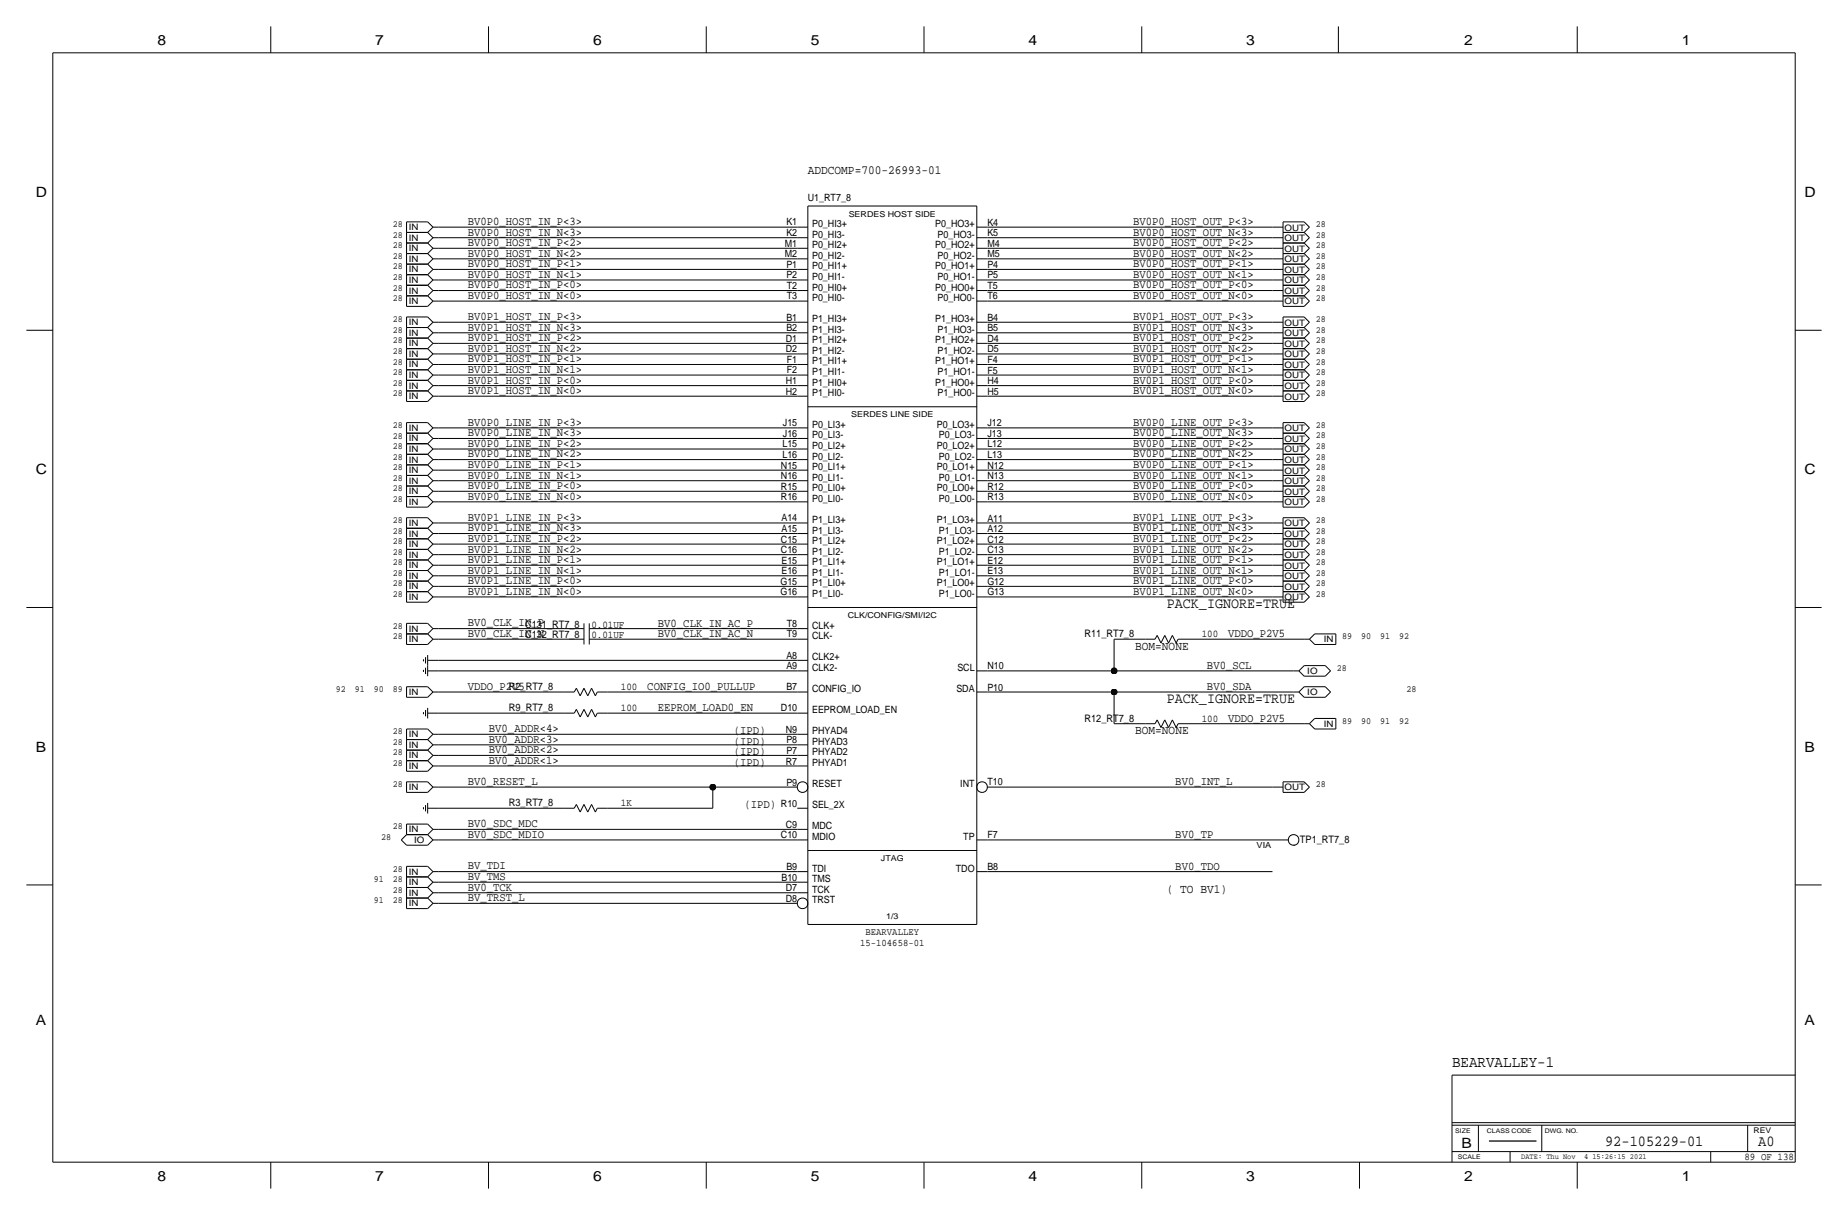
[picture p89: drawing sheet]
<svg xmlns="http://www.w3.org/2000/svg" width="444mm" height="292mm" viewBox="0 0 444 292" stroke-linecap="round" stroke-linejoin="round" font-family="sans-serif">
<defs><g id="words">
<text font-size="3.8" x="349.2" y="256.5">BEARVALLEY-1</text>
<g font-size="3.7">
<text x="386.1" y="275.6">92-105229-01</text>
<text x="422.9" y="275.6">A0</text>
</g>
<g font-size="3.6">
<text x="280.7" y="146">PACK_IGNORE=TRUE</text>
<text x="280.7" y="168.9">PACK_IGNORE=TRUE</text>
</g>
<g font-size="3.4">
<text x="37.9" y="10.8">8</text>
<text x="90.3" y="10.8">7</text>
<text x="142.6" y="10.8">6</text>
<text x="195" y="10.8">5</text>
<text x="247.4" y="10.8">4</text>
<text x="299.8" y="10.8">3</text>
<text x="352.2" y="10.8">2</text>
<text x="404.5" y="10.8">1</text>
<text x="8.6" y="47.3">D</text>
<text x="434" y="47.3">D</text>
<text x="8.6" y="114">C</text>
<text x="434" y="114">C</text>
<text x="8.6" y="180.7">B</text>
<text x="434" y="180.7">B</text>
<text x="8.6" y="246.4">A</text>
<text x="434" y="246.4">A</text>
<text x="351.5" y="275.9">B</text>
<text x="37.9" y="283.8">8</text>
<text x="90.3" y="283.8">7</text>
<text x="142.6" y="283.8">6</text>
<text x="195" y="283.8">5</text>
<text x="247.4" y="283.8">4</text>
<text x="299.8" y="283.8">3</text>
<text x="352.1" y="283.8">2</text>
<text x="404.5" y="283.8">1</text>
</g>
<g font-size="3">
<text x="194.3" y="41.9">ADDCOMP=700-26993-01</text>
<text x="273" y="156.2">BOM=NONE</text>
<text x="273" y="176.5">BOM=NONE</text>
<text x="280.7" y="214.6">( TO BV1)</text>
</g>
<g font-size="2.9">
<text x="112.5" y="54.1">BV0P0_HOST_IN_P&lt;3&gt;</text>
<text x="112.5" y="56.6">BV0P0_HOST_IN_N&lt;3&gt;</text>
<text x="112.5" y="59.2">BV0P0_HOST_IN_P&lt;2&gt;</text>
<text x="272.5" y="54.1">BV0P0_HOST_OUT_P&lt;3&gt;</text>
<text x="272.5" y="56.6">BV0P0_HOST_OUT_N&lt;3&gt;</text>
<text x="272.5" y="59.2">BV0P0_HOST_OUT_P&lt;2&gt;</text>
<text x="112.5" y="61.7">BV0P0_HOST_IN_N&lt;2&gt;</text>
<text x="112.5" y="64.3">BV0P0_HOST_IN_P&lt;1&gt;</text>
<text x="272.5" y="61.7">BV0P0_HOST_OUT_N&lt;2&gt;</text>
<text x="272.5" y="64.3">BV0P0_HOST_OUT_P&lt;1&gt;</text>
<text x="112.5" y="66.8">BV0P0_HOST_IN_N&lt;1&gt;</text>
<text x="112.5" y="69.3">BV0P0_HOST_IN_P&lt;0&gt;</text>
<text x="112.5" y="71.9">BV0P0_HOST_IN_N&lt;0&gt;</text>
<text x="272.5" y="66.8">BV0P0_HOST_OUT_N&lt;1&gt;</text>
<text x="272.5" y="69.3">BV0P0_HOST_OUT_P&lt;0&gt;</text>
<text x="272.5" y="71.9">BV0P0_HOST_OUT_N&lt;0&gt;</text>
<text x="112.5" y="77">BV0P1_HOST_IN_P&lt;3&gt;</text>
<text x="272.5" y="77">BV0P1_HOST_OUT_P&lt;3&gt;</text>
<text x="112.5" y="79.5">BV0P1_HOST_IN_N&lt;3&gt;</text>
<text x="112.5" y="82">BV0P1_HOST_IN_P&lt;2&gt;</text>
<text x="272.5" y="79.5">BV0P1_HOST_OUT_N&lt;3&gt;</text>
<text x="272.5" y="82">BV0P1_HOST_OUT_P&lt;2&gt;</text>
<text x="112.5" y="84.6">BV0P1_HOST_IN_N&lt;2&gt;</text>
<text x="112.5" y="87.1">BV0P1_HOST_IN_P&lt;1&gt;</text>
<text x="112.5" y="89.7">BV0P1_HOST_IN_N&lt;1&gt;</text>
<text x="272.5" y="84.6">BV0P1_HOST_OUT_N&lt;2&gt;</text>
<text x="272.5" y="87.1">BV0P1_HOST_OUT_P&lt;1&gt;</text>
<text x="272.5" y="89.7">BV0P1_HOST_OUT_N&lt;1&gt;</text>
<text x="112.5" y="92.2">BV0P1_HOST_IN_P&lt;0&gt;</text>
<text x="112.5" y="94.7">BV0P1_HOST_IN_N&lt;0&gt;</text>
<text x="272.5" y="92.2">BV0P1_HOST_OUT_P&lt;0&gt;</text>
<text x="272.5" y="94.7">BV0P1_HOST_OUT_N&lt;0&gt;</text>
<text x="112.5" y="102.4">BV0P0_LINE_IN_P&lt;3&gt;</text>
<text x="112.5" y="104.9">BV0P0_LINE_IN_N&lt;3&gt;</text>
<text x="112.5" y="107.4">BV0P0_LINE_IN_P&lt;2&gt;</text>
<text x="272.5" y="102.4">BV0P0_LINE_OUT_P&lt;3&gt;</text>
<text x="272.5" y="104.9">BV0P0_LINE_OUT_N&lt;3&gt;</text>
<text x="272.5" y="107.4">BV0P0_LINE_OUT_P&lt;2&gt;</text>
<text x="112.5" y="110">BV0P0_LINE_IN_N&lt;2&gt;</text>
<text x="112.5" y="112.5">BV0P0_LINE_IN_P&lt;1&gt;</text>
<text x="272.5" y="110">BV0P0_LINE_OUT_N&lt;2&gt;</text>
<text x="272.5" y="112.5">BV0P0_LINE_OUT_P&lt;1&gt;</text>
<text x="112.5" y="117.6">BV0P0_LINE_IN_P&lt;0&gt;</text>
<text x="112.5" y="115.1">BV0P0_LINE_IN_N&lt;1&gt;</text>
<text x="272.5" y="115.1">BV0P0_LINE_OUT_N&lt;1&gt;</text>
<text x="272.5" y="117.6">BV0P0_LINE_OUT_P&lt;0&gt;</text>
<text x="112.5" y="120.1">BV0P0_LINE_IN_N&lt;0&gt;</text>
<text x="112.5" y="125.2">BV0P1_LINE_IN_P&lt;3&gt;</text>
<text x="272.5" y="120.1">BV0P0_LINE_OUT_N&lt;0&gt;</text>
<text x="272.5" y="125.2">BV0P1_LINE_OUT_P&lt;3&gt;</text>
<text x="112.5" y="127.8">BV0P1_LINE_IN_N&lt;3&gt;</text>
<text x="112.5" y="130.3">BV0P1_LINE_IN_P&lt;2&gt;</text>
<text x="272.5" y="127.8">BV0P1_LINE_OUT_N&lt;3&gt;</text>
<text x="272.5" y="130.3">BV0P1_LINE_OUT_P&lt;2&gt;</text>
<text x="112.5" y="132.8">BV0P1_LINE_IN_N&lt;2&gt;</text>
<text x="112.5" y="135.4">BV0P1_LINE_IN_P&lt;1&gt;</text>
<text x="112.5" y="137.9">BV0P1_LINE_IN_N&lt;1&gt;</text>
<text x="272.5" y="132.8">BV0P1_LINE_OUT_N&lt;2&gt;</text>
<text x="272.5" y="137.9">BV0P1_LINE_OUT_N&lt;1&gt;</text>
<text x="272.5" y="135.4">BV0P1_LINE_OUT_P&lt;1&gt;</text>
<text x="112.5" y="140.5">BV0P1_LINE_IN_P&lt;0&gt;</text>
<text x="112.5" y="143">BV0P1_LINE_IN_N&lt;0&gt;</text>
<text x="272.5" y="143">BV0P1_LINE_OUT_N&lt;0&gt;</text>
<text x="272.5" y="140.5">BV0P1_LINE_OUT_P&lt;0&gt;</text>
<text x="112.5" y="150.6">BV0_CLK_IN_P</text>
<text x="112.5" y="153.2">BV0_CLK_IN_N</text>
<text x="158.2" y="153.2">BV0_CLK_IN_AC_N</text>
<text x="158.2" y="150.6">BV0_CLK_IN_AC_P</text>
<text x="295.4" y="153.2">VDDO_P2V5</text>
<text x="290.3" y="160.8">BV0_SCL</text>
<text x="112.5" y="165.9">VDDO_P2V5</text>
<text x="155.7" y="165.9">CONFIG_IO0_PULLUP</text>
<text x="290.3" y="165.9">BV0_SDA</text>
<text x="158.2" y="170.9">EEPROM_LOAD0_EN</text>
<text x="295.4" y="173.5">VDDO_P2V5</text>
<text x="117.6" y="178.6">BV0_ADDR&lt;3&gt;</text>
<text x="117.6" y="176">BV0_ADDR&lt;4&gt;</text>
<text x="176.5" y="176.5">(IPD)</text>
<text x="176.5" y="179.1">(IPD)</text>
<text x="117.6" y="183.6">BV0_ADDR&lt;1&gt;</text>
<text x="117.6" y="181.1">BV0_ADDR&lt;2&gt;</text>
<text x="176.5" y="181.6">(IPD)</text>
<text x="176.5" y="184.1">(IPD)</text>
<text x="112.5" y="188.7">BV0_RESET_L</text>
<text x="282.7" y="188.7">BV0_INT_L</text>
<text x="179.1" y="194.3">(IPD)</text>
<text x="112.5" y="201.4">BV0_SDC_MDIO</text>
<text x="112.5" y="198.9">BV0_SDC_MDC</text>
<text x="282.7" y="201.4">BV0_TP</text>
<text x="112.5" y="209">BV_TDI</text>
<text x="282.7" y="209">BV0_TDO</text>
<text x="112.5" y="211.6">BV_TMS</text>
<text x="112.5" y="214.1">BV0_TCK</text>
<text x="112.5" y="216.7">BV_TRST_L</text>
</g>
<g font-size="2.5">
<text x="126.3" y="153.4">C132_RT7_8</text>
<text x="126.3" y="150.9">C131_RT7_8</text>
<text x="142.2" y="153.4">0.01UF</text>
<text x="142.2" y="150.9">0.01UF</text>
<text x="260.9" y="153.2">R11_RT7_8</text>
<text x="289.1" y="153.2">100</text>
<text x="122.4" y="165.9">R2_RT7_8</text>
<text x="149.4" y="165.9">100</text>
<text x="122.4" y="170.9">R9_RT7_8</text>
<text x="149.4" y="170.9">100</text>
<text x="260.9" y="173.5">R12_RT7_8</text>
<text x="289.1" y="173.5">100</text>
<text x="122.4" y="193.8">R3_RT7_8</text>
<text x="149.4" y="193.8">1K</text>
<text x="312.7" y="202.7">TP1_RT7_8</text>
<text x="419.6" y="278.9">89 OF 138</text>
</g>
<g font-size="2.4">
<text x="194.3" y="48.3">U1_RT7_8</text>
<text x="188.8" y="59.3">M1</text>
<text x="189.1" y="54.2">K1</text>
<text x="189.1" y="56.7">K2</text>
<text x="195.3" y="54.6">P0_HI3+</text>
<text x="195.3" y="57.1">P0_HI3-</text>
<text x="195.3" y="59.7">P0_HI2+</text>
<text x="225" y="59.7">P0_HO2+</text>
<text x="225" y="54.6">P0_HO3+</text>
<text x="225.5" y="57.2">P0_HO3-</text>
<text x="237.5" y="54.2">K4</text>
<text x="237.5" y="59.3">M4</text>
<text x="237.5" y="56.7">K5</text>
<text x="188.8" y="61.8">M2</text>
<text x="189.1" y="64.4">P1</text>
<text x="195.3" y="62.2">P0_HI2-</text>
<text x="195.3" y="64.8">P0_HI1+</text>
<text x="225" y="64.8">P0_HO1+</text>
<text x="225.5" y="62.2">P0_HO2-</text>
<text x="237.5" y="64.4">P4</text>
<text x="237.5" y="61.8">M5</text>
<text x="189.1" y="66.9">P2</text>
<text x="189.3" y="69.4">T2</text>
<text x="189.3" y="72">T3</text>
<text x="195.3" y="67.3">P0_HI1-</text>
<text x="195.3" y="69.8">P0_HI0+</text>
<text x="225" y="69.8">P0_HO0+</text>
<text x="225.5" y="67.3">P0_HO1-</text>
<text x="237.5" y="69.4">T5</text>
<text x="237.5" y="66.9">P5</text>
<text x="237.5" y="72">T6</text>
<text x="189.1" y="77.1">B1</text>
<text x="195.3" y="72.4">P0_HI0-</text>
<text x="195.3" y="77.5">P1_HI3+</text>
<text x="225" y="77.5">P1_HO3+</text>
<text x="225.5" y="72.4">P0_HO0-</text>
<text x="237.5" y="77.1">B4</text>
<text x="189" y="82.2">D1</text>
<text x="189.1" y="79.6">B2</text>
<text x="195.3" y="80">P1_HI3-</text>
<text x="195.3" y="82.5">P1_HI2+</text>
<text x="225" y="82.5">P1_HO2+</text>
<text x="225.5" y="80">P1_HO3-</text>
<text x="237.5" y="82.2">D4</text>
<text x="237.5" y="79.6">B5</text>
<text x="189" y="84.7">D2</text>
<text x="189.3" y="87.3">F1</text>
<text x="189.3" y="89.8">F2</text>
<text x="195.3" y="85.1">P1_HI2-</text>
<text x="195.3" y="87.6">P1_HI1+</text>
<text x="225" y="87.6">P1_HO1+</text>
<text x="225.5" y="85.1">P1_HO2-</text>
<text x="237.5" y="87.3">F4</text>
<text x="237.5" y="84.7">D5</text>
<text x="237.5" y="89.8">F5</text>
<text x="189" y="92.3">H1</text>
<text x="189" y="94.9">H2</text>
<text x="195.3" y="90.2">P1_HI1-</text>
<text x="195.3" y="92.7">P1_HI0+</text>
<text x="195.3" y="95.3">P1_HI0-</text>
<text x="225" y="92.7">P1_HO0+</text>
<text x="225.5" y="90.2">P1_HO1-</text>
<text x="225.5" y="95.3">P1_HO0-</text>
<text x="237.5" y="92.3">H4</text>
<text x="237.5" y="94.9">H5</text>
<text x="188.2" y="107.6">L15</text>
<text x="188.3" y="102.5">J15</text>
<text x="188.3" y="105">J16</text>
<text x="195.3" y="102.9">P0_LI3+</text>
<text x="195.3" y="105.4">P0_LI3-</text>
<text x="195.3" y="108">P0_LI2+</text>
<text x="225.3" y="102.9">P0_LO3+</text>
<text x="225.3" y="108">P0_LO2+</text>
<text x="225.9" y="105.4">P0_LO3-</text>
<text x="237.5" y="102.5">J12</text>
<text x="237.5" y="107.6">L12</text>
<text x="237.5" y="105">J13</text>
<text x="187.8" y="112.6">N15</text>
<text x="188.2" y="110.1">L16</text>
<text x="195.3" y="110.5">P0_LI2-</text>
<text x="195.3" y="113">P0_LI1+</text>
<text x="225.3" y="113">P0_LO1+</text>
<text x="225.9" y="110.5">P0_LO2-</text>
<text x="237.5" y="112.6">N12</text>
<text x="237.5" y="110.1">L13</text>
<text x="187.8" y="117.7">R15</text>
<text x="187.8" y="115.2">N16</text>
<text x="195.3" y="115.6">P0_LI1-</text>
<text x="195.3" y="118.1">P0_LI0+</text>
<text x="225.3" y="118.1">P0_LO0+</text>
<text x="225.9" y="115.6">P0_LO1-</text>
<text x="237.5" y="117.7">R12</text>
<text x="237.5" y="115.2">N13</text>
<text x="187.8" y="120.3">R16</text>
<text x="188" y="125.4">A14</text>
<text x="195.3" y="120.7">P0_LI0-</text>
<text x="195.3" y="125.7">P1_LI3+</text>
<text x="225.3" y="125.7">P1_LO3+</text>
<text x="225.9" y="120.7">P0_LO0-</text>
<text x="237.5" y="125.4">A11</text>
<text x="237.5" y="120.3">R13</text>
<text x="187.8" y="130.4">C15</text>
<text x="188" y="127.9">A15</text>
<text x="195.3" y="128.3">P1_LI3-</text>
<text x="195.3" y="130.8">P1_LI2+</text>
<text x="225.3" y="130.8">P1_LO2+</text>
<text x="225.9" y="128.3">P1_LO3-</text>
<text x="237.5" y="130.5">C12</text>
<text x="237.5" y="127.9">A12</text>
<text x="187.8" y="133">C16</text>
<text x="188" y="135.5">E15</text>
<text x="195.3" y="133.4">P1_LI2-</text>
<text x="195.3" y="135.9">P1_LI1+</text>
<text x="225.3" y="135.9">P1_LO1+</text>
<text x="225.9" y="133.3">P1_LO2-</text>
<text x="237.5" y="135.5">E12</text>
<text x="237.5" y="133">C13</text>
<text x="187.7" y="140.6">G15</text>
<text x="187.7" y="143.1">G16</text>
<text x="188" y="138.1">E16</text>
<text x="195.3" y="138.4">P1_LI1-</text>
<text x="195.3" y="141">P1_LI0+</text>
<text x="195.3" y="143.5">P1_LI0-</text>
<text x="225.3" y="141">P1_LO0+</text>
<text x="225.9" y="138.4">P1_LO1-</text>
<text x="225.9" y="143.5">P1_LO0-</text>
<text x="237.5" y="140.6">G12</text>
<text x="237.5" y="138.1">E13</text>
<text x="237.5" y="143.1">G13</text>
<text x="189.3" y="150.7">T8</text>
<text x="189.3" y="153.3">T9</text>
<text x="195.3" y="151.1">CLK+</text>
<text x="195.3" y="153.7">CLK-</text>
<text x="189.1" y="158.3">A8</text>
<text x="189.1" y="160.9">A9</text>
<text x="195.3" y="158.8">CLK2+</text>
<text x="195.3" y="161.3">CLK2-</text>
<text x="230.3" y="161.3">SCL</text>
<text x="237.5" y="160.9">N10</text>
<text x="189.1" y="166">B7</text>
<text x="195.3" y="166.4">CONFIG_IO</text>
<text x="230" y="166.4">SDA</text>
<text x="237.5" y="166">P10</text>
<text x="187.8" y="171">D10</text>
<text x="195.3" y="171.5">EEPROM_LOAD_EN</text>
<text x="189" y="176.2">N9</text>
<text x="189.1" y="178.7">P8</text>
<text x="195.3" y="176.5">PHYAD4</text>
<text x="195.3" y="179.1">PHYAD3</text>
<text x="189" y="183.8">R7</text>
<text x="189.1" y="181.3">P7</text>
<text x="195.3" y="181.6">PHYAD2</text>
<text x="195.3" y="184.2">PHYAD1</text>
<text x="189.1" y="188.9">P9</text>
<text x="195.3" y="189.2">RESET</text>
<text x="231" y="189.2">INT</text>
<text x="237.5" y="188.8">T10</text>
<text x="187.8" y="194">R10</text>
<text x="195.3" y="194.3">SEL_2X</text>
<text x="187.8" y="201.5">C10</text>
<text x="189" y="199">C9</text>
<text x="195.3" y="199.4">MDC</text>
<text x="195.3" y="201.9">MDIO</text>
<text x="231.7" y="201.9">TP</text>
<text x="237.5" y="201.6">F7</text>
<text x="189.1" y="209.2">B9</text>
<text x="195.3" y="209.6">TDI</text>
<text x="229.9" y="209.6">TDO</text>
<text x="237.5" y="209.2">B8</text>
<text x="188" y="211.7">B10</text>
<text x="189" y="214.3">D7</text>
<text x="195.3" y="212.1">TMS</text>
<text x="195.3" y="214.6">TCK</text>
<text x="189" y="216.8">D8</text>
<text x="195.3" y="217.2">TRST</text>
<text x="206.9" y="227.3">15-104658-01</text>
<text x="208.2" y="224.8">BEARVALLEY</text>
</g>
<g font-size="2.3">
<text x="94.5" y="59.7">28</text>
<text x="94.5" y="57.2">28</text>
<text x="94.5" y="54.6">28</text>
<text x="316.5" y="59.7">28</text>
<text x="316.5" y="57.2">28</text>
<text x="316.5" y="54.6">28</text>
<text x="94.5" y="64.8">28</text>
<text x="94.5" y="62.2">28</text>
<text x="316.5" y="64.8">28</text>
<text x="316.5" y="62.2">28</text>
<text x="94.5" y="69.9">28</text>
<text x="94.5" y="67.3">28</text>
<text x="316.5" y="69.9">28</text>
<text x="316.5" y="67.3">28</text>
<text x="94.5" y="72.4">28</text>
<text x="94.5" y="77.5">28</text>
<text x="316.5" y="77.5">28</text>
<text x="316.5" y="72.4">28</text>
<text x="94.5" y="82.6">28</text>
<text x="94.5" y="80">28</text>
<text x="316.5" y="82.6">28</text>
<text x="316.5" y="80">28</text>
<text x="94.5" y="87.6">28</text>
<text x="94.5" y="85.1">28</text>
<text x="316.5" y="87.6">28</text>
<text x="316.5" y="85.1">28</text>
<text x="94.5" y="95.3">28</text>
<text x="94.5" y="90.2">28</text>
<text x="94.5" y="92.7">28</text>
<text x="316.5" y="95.3">28</text>
<text x="316.5" y="92.7">28</text>
<text x="316.5" y="90.2">28</text>
<text x="94.5" y="108">28</text>
<text x="94.5" y="105.4">28</text>
<text x="94.5" y="102.9">28</text>
<text x="316.5" y="108">28</text>
<text x="316.5" y="105.4">28</text>
<text x="316.5" y="102.9">28</text>
<text x="94.5" y="113">28</text>
<text x="94.5" y="110.5">28</text>
<text x="316.5" y="113">28</text>
<text x="316.5" y="110.5">28</text>
<text x="94.5" y="115.6">28</text>
<text x="94.5" y="118.1">28</text>
<text x="316.5" y="118.1">28</text>
<text x="316.5" y="115.6">28</text>
<text x="94.5" y="125.7">28</text>
<text x="94.5" y="120.7">28</text>
<text x="316.5" y="125.7">28</text>
<text x="316.5" y="120.7">28</text>
<text x="94.5" y="130.8">28</text>
<text x="94.5" y="128.3">28</text>
<text x="316.5" y="130.8">28</text>
<text x="316.5" y="128.3">28</text>
<text x="94.5" y="135.9">28</text>
<text x="94.5" y="133.4">28</text>
<text x="316.5" y="135.9">28</text>
<text x="316.5" y="133.4">28</text>
<text x="94.5" y="143.5">28</text>
<text x="94.5" y="138.4">28</text>
<text x="94.5" y="141">28</text>
<text x="316.5" y="143.5">28</text>
<text x="316.5" y="141">28</text>
<text x="316.5" y="138.4">28</text>
<text x="94.5" y="153.7">28</text>
<text x="94.5" y="151.1">28</text>
<text x="322.8" y="153.7">89</text>
<text x="327.4" y="153.7">90</text>
<text x="332" y="153.7">91</text>
<text x="336.5" y="153.7">92</text>
<text x="321.6" y="161.3">28</text>
<text x="80.8" y="166.4">92</text>
<text x="85.3" y="166.4">91</text>
<text x="89.9" y="166.4">90</text>
<text x="94.5" y="166.4">89</text>
<text x="338.3" y="166.4">28</text>
<text x="322.8" y="174">89</text>
<text x="327.4" y="174">90</text>
<text x="332" y="174">91</text>
<text x="336.5" y="174">92</text>
<text x="94.5" y="176.5">28</text>
<text x="94.5" y="179.1">28</text>
<text x="94.5" y="181.6">28</text>
<text x="94.5" y="184.1">28</text>
<text x="94.5" y="189.2">28</text>
<text x="316.5" y="189.2">28</text>
<text x="91.7" y="201.9">28</text>
<text x="94.5" y="199.4">28</text>
<text x="94.5" y="209.6">28</text>
<text x="89.9" y="212.1">91</text>
<text x="94.5" y="214.6">28</text>
<text x="94.5" y="212.1">28</text>
<text x="89.9" y="217.2">91</text>
<text x="94.5" y="217.2">28</text>
</g>
<g font-size="2.1">
<text x="98.3" y="57.9">IN</text>
<text x="98.3" y="55.3">IN</text>
<text x="309" y="58">OUT</text>
<text x="309" y="55.4">OUT</text>
<text x="98.3" y="65.5">IN</text>
<text x="98.3" y="60.4">IN</text>
<text x="98.3" y="62.9">IN</text>
<text x="309" y="65.6">OUT</text>
<text x="309" y="63">OUT</text>
<text x="309" y="60.5">OUT</text>
<text x="98.3" y="70.6">IN</text>
<text x="98.3" y="68">IN</text>
<text x="309" y="70.7">OUT</text>
<text x="309" y="68.1">OUT</text>
<text x="98.3" y="73.1">IN</text>
<text x="309" y="73.2">OUT</text>
<text x="98.3" y="83.3">IN</text>
<text x="98.3" y="80.7">IN</text>
<text x="98.3" y="78.2">IN</text>
<text x="309" y="83.4">OUT</text>
<text x="309" y="80.8">OUT</text>
<text x="309" y="78.3">OUT</text>
<text x="98.3" y="88.3">IN</text>
<text x="98.3" y="85.8">IN</text>
<text x="309" y="88.4">OUT</text>
<text x="309" y="85.9">OUT</text>
<text x="98.3" y="96">IN</text>
<text x="98.3" y="90.9">IN</text>
<text x="98.3" y="93.4">IN</text>
<text x="309" y="93.5">OUT</text>
<text x="309" y="91">OUT</text>
<text x="309" y="96.1">OUT</text>
<text x="98.3" y="106.1">IN</text>
<text x="98.3" y="103.6">IN</text>
<text x="309" y="106.2">OUT</text>
<text x="309" y="103.7">OUT</text>
<text x="98.3" y="113.7">IN</text>
<text x="98.3" y="108.7">IN</text>
<text x="98.3" y="111.2">IN</text>
<text x="309" y="113.8">OUT</text>
<text x="309" y="111.3">OUT</text>
<text x="309" y="108.8">OUT</text>
<text x="98.3" y="116.3">IN</text>
<text x="98.3" y="118.8">IN</text>
<text x="309" y="118.9">OUT</text>
<text x="309" y="116.4">OUT</text>
<text x="98.3" y="121.4">IN</text>
<text x="309" y="121.5">OUT</text>
<text x="98.3" y="131.5">IN</text>
<text x="98.3" y="129">IN</text>
<text x="98.3" y="126.4">IN</text>
<text x="309" y="131.6">OUT</text>
<text x="309" y="129.1">OUT</text>
<text x="309" y="126.5">OUT</text>
<text x="98.3" y="136.6">IN</text>
<text x="98.3" y="134.1">IN</text>
<text x="309" y="136.7">OUT</text>
<text x="309" y="134.2">OUT</text>
<text x="98.3" y="139.1">IN</text>
<text x="98.3" y="141.7">IN</text>
<text x="309" y="141.8">OUT</text>
<text x="309" y="139.2">OUT</text>
<text x="98.3" y="144.2">IN</text>
<text x="309" y="144.3">OUT</text>
<text x="98.3" y="154.4">IN</text>
<text x="98.3" y="151.8">IN</text>
<text x="318.4" y="154.4">IN</text>
<text x="98.3" y="167.1">IN</text>
<text x="314.5" y="162">IO</text>
<text x="314.5" y="167.1">IO</text>
<text x="98.3" y="177.2">IN</text>
<text x="98.3" y="179.8">IN</text>
<text x="318.4" y="174.7">IN</text>
<text x="98.3" y="182.3">IN</text>
<text x="98.3" y="184.9">IN</text>
<text x="98.3" y="189.9">IN</text>
<text x="309" y="190">OUT</text>
<text x="98.3" y="200.1">IN</text>
<text x="99.6" y="202.6">IO</text>
<text x="98.3" y="215.3">IN</text>
<text x="98.3" y="212.8">IN</text>
<text x="98.3" y="210.3">IN</text>
<text x="98.3" y="217.9">IN</text>
</g>
<g font-size="2">
<text x="204.1" y="52.1">SERDES HOST SIDE</text>
<text x="204.7" y="100.3">SERDES LINE SIDE</text>
<text x="203.9" y="148.6">CLK/CONFIG/SMI/I2C</text>
<text x="302.3" y="204">VIA</text>
<text x="211.9" y="207">JTAG</text>
<text x="213.1" y="221">1/3</text>
</g>
<g font-size="1.9">
<text x="421.8" y="272.3">REV</text>
<text x="365.9" y="278.7">DATE: Thu Nov</text>
<text x="381" y="278.7">4 15:26:15 2021</text>
</g>
<g font-size="1.5">
<text x="350" y="272.3">SIZE</text>
<text x="357.6" y="272.3">CLASS CODE</text>
<text x="371.6" y="272.3">DWG. NO.</text>
<text x="350.7" y="278.7">SCALE</text>
</g>
</g></defs>
<g fill="none" stroke="#000" stroke-width=".24">
<path d="M12.7 12.7h419.1zM12.7 12.7v266.7zM65.1 6.3v6.4zM117.5 6.3v6.4zM169.9 6.3v6.4zM222.2 6.3v6.4zM274.6 6.3v6.4zM321.9 6.3v6.4zM379.4 6.3v6.4zM431.8 12.7v266.7zM97.8 58.4h5.1zM97.8 58.4v2.6z"/>
<path d="M97.8 55.9h5.1zM97.8 55.9v2.5zM97.8 53.3h5.1zM97.8 53.3v2.6zM102.9 58.4l1.2 1.3zM102.9 55.9l1.2 1.3zM102.9 53.3l1.2 1.3zM104.1 59.7h1.3zM104.1 57.1h1.3zM104.1 54.6h1.3zM104.1 59.7l-1.2 1.3zM104.1 57.1l-1.2 1.3z"/>
<path d="M104.1 54.6l-1.2 1.3zM105.4 59.7h86.4zM105.4 54.6h86.4zM105.4 57.1h86.4zM191.8 54.6h2.5zM191.8 57.1h2.5zM191.8 59.7h2.5zM194.3 49.5v172.7zM194.3 49.5h40.6zM234.9 49.5v172.7zM235 59.7h2.5zM235 54.6h2.5z"/>
<path d="M235 57.1h2.5zM237.5 59.7h68.6zM237.5 54.6h68.6zM237.5 57.1h68.6zM306.1 59.7h2.5zM306.1 57.1h2.5zM306.1 54.6h2.5zM308.6 58.4h5.1zM308.6 58.4v2.6zM308.6 55.9h5.1zM308.6 55.9v2.5zM308.6 53.3h5.1z"/>
<path d="M308.6 53.3v2.6zM313.7 58.4l1.3 1.3zM313.7 55.9l1.3 1.3zM313.7 53.3l1.3 1.3zM315 59.7l-1.3 1.3zM315 57.1l-1.3 1.3zM315 54.6l-1.3 1.3zM6.3 79.4h6.4zM97.8 71.1h5.1zM97.8 71.1v2.6zM97.8 73.7h5.1zM97.8 68.6h5.1z"/>
<path d="M97.8 68.6v2.5zM97.8 66h5.1zM97.8 66v2.6zM97.8 63.5h5.1zM97.8 63.5v2.5zM97.8 61h5.1zM97.8 61v2.5zM97.8 78.7h5.1zM97.8 78.7v2.6zM97.8 76.2h5.1zM97.8 76.2v2.5zM102.9 71.1l1.2 1.3z"/>
<path d="M102.9 68.6l1.2 1.3zM102.9 66l1.2 1.3zM102.9 63.5l1.2 1.3zM102.9 61l1.2 1.2zM102.9 78.7l1.2 1.3zM102.9 76.2l1.2 1.3zM104.1 72.4h1.3zM104.1 69.8h1.3zM104.1 67.3h1.3zM104.1 64.8h1.3zM104.1 62.2h1.3zM104.1 77.5h1.3z"/>
<path d="M104.1 72.4l-1.2 1.3zM104.1 69.8l-1.2 1.3zM104.1 67.3l-1.2 1.3zM104.1 64.8l-1.2 1.2zM104.1 62.2l-1.2 1.3zM104.1 77.5l-1.2 1.2zM105.4 69.8h86.4zM105.4 64.8h86.4zM105.4 77.5h86.4zM105.4 72.4h86.4zM105.4 67.3h86.4zM105.4 62.2h86.4z"/>
<path d="M191.8 62.2h2.5zM191.8 64.8h2.5zM191.8 67.3h2.5zM191.8 69.8h2.5zM191.8 72.4h2.5zM191.8 77.5h2.5zM235 72.4h2.5zM235 69.8h2.5zM235 67.3h2.5zM235 64.8h2.5zM235 62.2h2.5zM235 77.5h2.5z"/>
<path d="M237.5 77.5h68.6zM237.5 69.8h68.6zM237.5 64.8h68.6zM237.5 72.4h68.6zM237.5 67.3h68.6zM237.5 62.2h68.6zM306.1 77.5h2.5zM306.1 72.4h2.5zM306.1 69.8h2.5zM306.1 67.3h2.5zM306.1 64.8h2.5zM306.1 62.2h2.5z"/>
<path d="M308.6 78.7h5.1zM308.6 78.7v2.6zM308.6 76.2h5.1zM308.6 76.2v2.5zM308.6 71.1h5.1zM308.6 73.7h5.1zM308.6 71.1v2.6zM308.6 68.6h5.1zM308.6 68.6v2.5zM308.6 66h5.1zM308.6 66v2.6zM308.6 63.5h5.1z"/>
<path d="M308.6 63.5v2.5zM308.6 61h5.1zM308.6 61v2.5zM313.7 78.7l1.3 1.3zM313.7 76.2l1.3 1.3zM313.7 71.1l1.3 1.3zM313.7 68.6l1.3 1.3zM313.7 66l1.3 1.3zM313.7 63.5l1.3 1.3zM313.7 61l1.3 1.2zM315 77.5l-1.3 1.2zM315 72.4l-1.3 1.3z"/>
<path d="M315 69.8l-1.3 1.3zM315 67.3l-1.3 1.3zM315 64.8l-1.3 1.2zM315 62.2l-1.3 1.3zM431.8 79.4h6.3zM97.8 94h5.1zM97.8 94v2.5zM97.8 96.5h5.1zM97.8 88.9h5.1zM97.8 88.9v2.5zM97.8 91.4h5.1zM97.8 91.4v2.6z"/>
<path d="M97.8 86.4h5.1zM97.8 86.4v2.5zM97.8 81.3h5.1zM97.8 81.3v2.5zM97.8 83.8h5.1zM97.8 83.8v2.6zM102.9 94l1.2 1.3zM102.9 88.9l1.2 1.3zM102.9 91.4l1.2 1.3zM102.9 86.4l1.2 1.2zM102.9 81.3l1.2 1.3zM102.9 83.8l1.2 1.3z"/>
<path d="M104.1 95.2h1.3zM104.1 90.2h1.3zM104.1 92.7h1.3zM104.1 87.6h1.3zM104.1 82.5h1.3zM104.1 85.1h1.3zM104.1 80h1.3zM104.1 95.2l-1.2 1.3zM104.1 90.2l-1.2 1.2zM104.1 92.7l-1.2 1.3zM104.1 87.6l-1.2 1.3zM104.1 82.5l-1.2 1.3z"/>
<path d="M104.1 85.1l-1.2 1.3zM104.1 80l-1.2 1.3zM105.4 92.7h86.4zM105.4 87.6h86.4zM105.4 82.5h86.4zM105.4 95.2h86.4zM105.4 90.2h86.4zM105.4 85.1h86.4zM105.4 80h86.4zM191.8 80h2.5zM191.8 82.5h2.5zM191.8 85.1h2.5z"/>
<path d="M191.8 87.6h2.5zM191.8 90.2h2.5zM191.8 92.7h2.5zM191.8 95.2h2.5zM194.3 97.8h40.6zM235 87.6h2.5zM235 90.2h2.5zM235 85.1h2.5zM235 80h2.5zM235 82.5h2.5zM235 92.7h2.5zM235 95.2h2.5z"/>
<path d="M237.5 92.7h68.6zM237.5 87.6h68.6zM237.5 82.5h68.6zM237.5 95.2h68.6zM237.5 90.2h68.6zM237.5 85.1h68.6zM237.5 80h68.6zM306.1 95.2h2.5zM306.1 92.7h2.5zM306.1 90.2h2.5zM306.1 87.6h2.5zM306.1 85.1h2.5z"/>
<path d="M306.1 82.5h2.5zM306.1 80h2.5zM308.6 94h5.1zM308.6 96.5h5.1zM308.6 94v2.5zM308.6 91.4h5.1zM308.6 91.4v2.6zM308.6 88.9h5.1zM308.6 88.9v2.5zM308.6 86.4h5.1zM308.6 86.4v2.5zM308.6 83.8h5.1z"/>
<path d="M308.6 83.8v2.6zM308.6 81.3h5.1zM308.6 81.3v2.5zM313.7 94l1.3 1.3zM313.7 91.4l1.3 1.3zM313.7 88.9l1.3 1.3zM313.7 86.4l1.3 1.2zM313.7 83.8l1.3 1.3zM313.7 81.3l1.3 1.3zM315 95.2l-1.3 1.3zM315 92.7l-1.3 1.3zM315 90.2l-1.3 1.2z"/>
<path d="M315 87.6l-1.3 1.3zM315 85.1l-1.3 1.3zM315 82.5l-1.3 1.3zM315 80l-1.3 1.3zM97.8 119.4h5.1zM97.8 119.4v2.5zM97.8 114.3h5.1zM97.8 114.3v2.5zM97.8 116.8h5.1zM97.8 116.8v2.6zM97.8 111.8h5.1zM97.8 111.8v2.5z"/>
<path d="M97.8 106.7h5.1zM97.8 106.7v2.5zM97.8 109.2h5.1zM97.8 109.2v2.6zM97.8 104.1h5.1zM97.8 104.1v2.6zM97.8 101.6h5.1zM97.8 101.6v2.5zM102.9 119.4l1.2 1.2zM102.9 114.3l1.2 1.3zM102.9 116.8l1.2 1.3zM102.9 111.8l1.2 1.2z"/>
<path d="M102.9 106.7l1.2 1.3zM102.9 109.2l1.2 1.3zM102.9 104.1l1.2 1.3zM102.9 101.6l1.2 1.3zM104.1 115.6h1.3zM104.1 118.1h1.3zM104.1 113h1.3zM104.1 107.9h1.3zM104.1 110.5h1.3zM104.1 105.4h1.3zM104.1 102.9h1.3zM104.1 115.6l-1.2 1.2z"/>
<path d="M104.1 118.1l-1.2 1.3zM104.1 113l-1.2 1.3zM104.1 107.9l-1.2 1.3zM104.1 110.5l-1.2 1.3zM104.1 105.4l-1.2 1.3zM104.1 102.9l-1.2 1.2zM105.4 118.1h86.4zM105.4 113h86.4zM105.4 107.9h86.4zM105.4 102.9h86.4zM105.4 115.6h86.4zM105.4 110.5h86.4z"/>
<path d="M105.4 105.4h86.4zM191.8 102.9h2.5zM191.8 105.4h2.5zM191.8 107.9h2.5zM191.8 110.5h2.5zM191.8 113h2.5zM191.8 115.6h2.5zM191.8 118.1h2.5zM235 102.9h2.5zM235 105.4h2.5zM235 107.9h2.5zM235 110.5h2.5z"/>
<path d="M235 113h2.5zM235 115.6h2.5zM235 118.1h2.5zM237.5 118.1h68.6zM237.5 113h68.6zM237.5 107.9h68.6zM237.5 102.9h68.6zM237.5 115.6h68.6zM237.5 110.5h68.6zM237.5 105.4h68.6zM306.1 118.1h2.5zM306.1 115.6h2.5z"/>
<path d="M306.1 113h2.5zM306.1 110.5h2.5zM306.1 107.9h2.5zM306.1 105.4h2.5zM306.1 102.9h2.5zM308.6 119.4h5.1zM308.6 119.4v2.5zM308.6 116.8h5.1zM308.6 116.8v2.6zM308.6 114.3h5.1zM308.6 114.3v2.5zM308.6 111.8h5.1z"/>
<path d="M308.6 111.8v2.5zM308.6 109.2h5.1zM308.6 109.2v2.6zM308.6 106.7h5.1zM308.6 106.7v2.5zM308.6 104.1h5.1zM308.6 104.1v2.6zM308.6 101.6h5.1zM308.6 101.6v2.5zM313.7 119.4l1.3 1.2zM313.7 116.8l1.3 1.3zM313.7 114.3l1.3 1.3z"/>
<path d="M313.7 111.8l1.3 1.2zM313.7 109.2l1.3 1.3zM313.7 106.7l1.3 1.3zM313.7 104.1l1.3 1.3zM313.7 101.6l1.3 1.3zM315 118.1l-1.3 1.3zM315 115.6l-1.3 1.2zM315 113l-1.3 1.3zM315 110.5l-1.3 1.3zM315 107.9l-1.3 1.3zM315 105.4l-1.3 1.3zM315 102.9l-1.3 1.2z"/>
<path d="M97.8 137.2h5.1zM97.8 137.2v2.5zM97.8 139.7h5.1zM97.8 139.7v2.5zM97.8 134.6h5.1zM97.8 134.6v2.6zM97.8 132.1h5.1zM97.8 132.1v2.5zM97.8 129.5h5.1zM97.8 129.5v2.6zM97.8 127h5.1zM97.8 127v2.5z"/>
<path d="M97.8 124.5h5.1zM97.8 124.5v2.5zM97.8 121.9h5.1zM102.9 137.2l1.2 1.2zM102.9 139.7l1.2 1.3zM102.9 134.6l1.2 1.3zM102.9 132.1l1.2 1.2zM102.9 129.5l1.2 1.3zM102.9 127l1.2 1.3zM102.9 124.5l1.2 1.2zM104.1 138.4h1.3zM104.1 135.9h1.3z"/>
<path d="M104.1 133.3h1.3zM104.1 130.8h1.3zM104.1 128.3h1.3zM104.1 125.7h1.3zM104.1 120.6h1.3zM104.1 138.4l-1.2 1.3zM104.1 135.9l-1.2 1.3zM104.1 133.3l-1.2 1.3zM104.1 130.8l-1.2 1.3zM104.1 128.3l-1.2 1.2zM104.1 125.7l-1.2 1.3zM104.1 120.6l-1.2 1.3z"/>
<path d="M105.4 135.9h86.4zM105.4 130.8h86.4zM105.4 125.7h86.4zM105.4 138.4h86.4zM105.4 133.3h86.4zM105.4 128.3h86.4zM105.4 120.6h86.4zM191.8 120.6h2.5zM191.8 125.7h2.5zM191.8 128.3h2.5zM191.8 130.8h2.5zM191.8 133.3h2.5z"/>
<path d="M191.8 135.9h2.5zM191.8 138.4h2.5zM235 133.3h2.5zM235 130.8h2.5zM235 128.3h2.5zM235 120.6h2.5zM235 125.7h2.5zM235 135.9h2.5zM235 138.4h2.5zM237.5 135.9h68.6zM237.5 130.8h68.6zM237.5 125.7h68.6z"/>
<path d="M237.5 138.4h68.6zM237.5 128.3h68.6zM237.5 133.3h68.6zM237.5 120.6h68.6zM306.1 138.4h2.5zM306.1 135.9h2.5zM306.1 133.3h2.5zM306.1 130.8h2.5zM306.1 128.3h2.5zM306.1 125.7h2.5zM306.1 120.6h2.5zM308.6 139.7h5.1z"/>
<path d="M308.6 139.7v2.5zM308.6 137.2h5.1zM308.6 137.2v2.5zM308.6 134.6h5.1zM308.6 134.6v2.6zM308.6 132.1h5.1zM308.6 132.1v2.5zM308.6 129.5h5.1zM308.6 129.5v2.6zM308.6 127h5.1zM308.6 127v2.5zM308.6 124.5h5.1z"/>
<path d="M308.6 124.5v2.5zM308.6 121.9h5.1zM313.7 139.7l1.3 1.3zM313.7 137.2l1.3 1.2zM313.7 134.6l1.3 1.3zM313.7 132.1l1.3 1.2zM313.7 129.5l1.3 1.3zM313.7 127l1.3 1.3zM313.7 124.5l1.3 1.2zM315 138.4l-1.3 1.3zM315 135.9l-1.3 1.3zM315 133.3l-1.3 1.3z"/>
<path d="M315 130.8l-1.3 1.3zM315 128.3l-1.3 1.2zM315 125.7l-1.3 1.3zM315 120.6l-1.3 1.3zM6.3 146h6.4zM97.8 152.4h5.1zM97.8 152.4v2.5zM97.8 154.9h5.1zM97.8 149.9h5.1zM97.8 149.9v2.5zM97.8 142.2h5.1zM97.8 142.2v2.6z"/>
<path d="M97.8 144.8h5.1zM101.9 158.5v.5zM102.4 158v1.5zM102.9 158.7h2.5zM102.9 157.5v2.5zM102.9 152.4l1.2 1.3zM102.9 149.9l1.2 1.2zM102.9 142.2l1.2 1.3zM104.1 153.7h1.3zM104.1 151.1h1.3zM104.1 143.5h1.3zM104.1 141h1.3z"/>
<path d="M104.1 153.7l-1.2 1.2zM104.1 151.1l-1.2 1.3zM104.1 143.5l-1.2 1.3zM104.1 141l-1.2 1.2zM105.4 158.7h86.4zM105.4 141h86.4zM105.4 143.5h86.4zM105.4 153.7h30.5zM105.4 151.1h30.5zM135.9 153.7h4.6zM135.9 151.1h4.6zM140.5 152.4v2.5z"/>
<path d="M140.5 149.9v2.5zM141.7 153.7h4.4zM141.7 152.4v2.5zM141.7 151.1h4.4zM141.7 149.9v2.5zM146 151.1h45.8zM146 153.7h45.8zM191.8 141h2.5zM191.8 143.5h2.5zM191.8 151.1h2.5zM191.8 153.7h2.5zM191.8 158.7h2.5z"/>
<path d="M194.3 146h40.6zM235 141h2.5zM235 143.5h2.5zM237.5 141h68.6zM237.5 143.5h68.6zM268 153.7h7.6zM268 153.7v7.6zM275.6 153.7h2.2zM278.3 152.8l-.5 .9zM278.3 152.8l.9 1.8zM280.2 152.8l.9 1.8zM280.2 152.8l-1 1.8z"/>
<path d="M282 152.8l.9 1.8zM282 152.8l-.9 1.8zM283.4 153.7l-.5 .9zM283.4 153.7h2.4zM285.8 153.7h27.9zM306.1 143.5h2.5zM306.1 141h2.5zM308.6 142.2h5.1zM308.6 144.8h5.1zM308.6 142.2v2.6zM313.7 153.7h1.3zM313.7 142.2l1.3 1.3z"/>
<path d="M315 153.7l1.2 1.2zM315 143.5l-1.3 1.3zM315 141l-1.3 1.2zM316.2 152.4h5.1zM316.2 154.9h5.1zM316.2 152.4l-1.2 1.3zM321.3 152.4v2.5zM431.8 146h6.3zM97.8 175.3h5.1zM97.8 175.3v2.5zM97.8 177.8h5.1zM97.8 177.8v2.5z"/>
<path d="M97.8 165.1h5.1zM97.8 165.1v2.5zM97.8 167.6h5.1zM101.9 171.2v.5zM101.9 161v.5zM102.4 170.7v1.5zM102.4 160.5v1.6zM102.9 171.4h2.5zM102.9 161.3h2.5zM102.9 175.3l1.2 1.2zM102.9 177.8l1.2 1.3zM102.9 165.1l1.2 1.3z"/>
<path d="M102.9 170.2v2.5zM102.9 160v2.6zM104.1 176.5h1.3zM104.1 179.1h1.3zM104.1 166.4h1.3zM104.1 176.5l-1.2 1.3zM104.1 179.1l-1.2 1.2zM104.1 166.4l-1.2 1.2zM105.4 161.3h86.4zM105.4 166.4h30.5zM105.4 176.5h86.4zM105.4 179.1h86.4z"/>
<path d="M105.4 171.4h30.5zM135.9 171.4h2.2zM135.9 166.4h2.2zM138.6 170.5l-.5 .9zM138.6 165.5l-.5 .9zM138.6 170.5l.9 1.9zM138.6 165.5l.9 1.8zM140.5 170.5l-1 1.9zM140.5 165.5l-1 1.8zM140.5 170.5l.9 1.9zM140.5 165.5l.9 1.8zM142.3 170.5l.9 1.9z"/>
<path d="M142.3 165.5l.9 1.8zM142.3 170.5l-.9 1.9zM142.3 165.5l-.9 1.8zM143.7 171.4h2.3zM143.7 166.4h2.3zM143.7 171.5l-.5 .9zM143.7 166.4l-.5 .9zM146 166.4h45.8zM146 171.4h45.8zM191.8 176.5h2.5zM191.8 161.3h2.5zM191.8 166.4h2.5z"/>
<path d="M191.8 171.4h2.5zM191.8 179.1h2.5zM235 161.3h2.5zM235 166.4h2.5zM237.5 161.3h30.5zM237.5 166.4h30.5zM268 161.3h43.1zM268 166.4h43.1zM268 166.4v7.6zM268 174h7.6zM275.6 174h2.2zM278.3 173.1l-.5 .9z"/>
<path d="M278.3 173.1l.9 1.8zM280.2 173.1l.9 1.8zM280.2 173.1l-1 1.8zM282 173.1l.9 1.8zM282 173.1l-.9 1.8zM283.4 174l-.5 .9zM283.4 174h2.4zM285.8 174h27.9zM311.1 161.3h1.3zM311.1 166.4h1.3zM312.4 161.3l1.3 1.3zM312.4 166.4l1.3 1.2z"/>
<path d="M313.7 160h5.1zM313.7 160l-1.3 1.3zM313.7 162.6h5.1zM313.7 165.1h5.1zM313.7 165.1l-1.3 1.3zM313.7 167.6h5.1zM313.7 174h1.3zM315 174l1.2 1.3zM316.2 172.7h5.1zM316.2 175.3h5.1zM316.2 172.7l-1.2 1.3zM318.8 160l1.2 1.3z"/>
<path d="M318.8 165.1l1.2 1.3zM320 161.3l-1.2 1.3zM320 166.4l-1.2 1.2zM321.3 172.7v2.6zM97.8 180.3h5.1zM97.8 180.3v2.6zM97.8 182.9h5.1zM97.8 182.9v2.5zM97.8 185.4h5.1zM97.8 198.1h5.1zM97.8 198.1v2.6zM97.8 188h5.1z"/>
<path d="M97.8 188v2.5zM97.8 190.5h5.1zM101.9 194.1v.5zM102.4 193.5v1.6zM102.9 194.3h2.5zM102.9 180.3l1.2 1.3zM102.9 182.9l1.2 1.2zM102.9 198.1l1.2 1.3zM102.9 188l1.2 1.2zM102.9 193v2.6zM104.1 181.6h1.3zM104.1 184.1h1.3z"/>
<path d="M104.1 199.4h1.3zM104.1 189.2h1.3zM104.1 181.6l-1.2 1.3zM104.1 184.1l-1.2 1.3zM104.1 199.4l-1.2 1.3zM104.1 189.2l-1.2 1.3zM105.4 199.4h86.4zM105.4 181.6h86.4zM105.4 184.1h86.4zM105.4 189.2h66zM105.4 194.3h30.5zM135.9 194.3h2.2z"/>
<path d="M138.6 193.4l-.5 .9zM138.6 193.4l.9 1.8zM140.5 193.4l-1 1.8zM140.5 193.4l.9 1.8zM142.3 193.4l.9 1.8zM142.3 193.4l-.9 1.8zM143.7 194.3h2.3zM143.7 194.3l-.5 .9zM146 194.3h25.4zM171.4 189.2h20.4zM171.4 189.2v5.1zM191.8 181.6h2.5z"/>
<path d="M191.8 199.4h2.5zM191.8 194.3h2.5zM191.8 184.1h2.5zM237.5 189.2h68.6zM306.1 189.2h2.5zM308.6 188h5.1zM308.6 190.5h5.1zM308.6 188v2.5zM313.7 188l1.3 1.2zM315 189.2l-1.3 1.3zM6.3 212.8h6.4zM96.5 201.9l1.3 1.3z"/>
<path d="M97.8 203.2h5.1zM97.8 200.7h5.1zM97.8 215.9h5.1zM97.8 215.9v2.5zM97.8 218.4h5.1zM97.8 213.4h5.1zM97.8 213.4v2.5zM97.8 210.8h5.1zM97.8 210.8v2.6zM97.8 208.3h5.1zM97.8 208.3v2.5zM97.8 200.7l-1.3 1.2z"/>
<path d="M102.9 215.9l1.2 1.3zM102.9 213.4l1.2 1.2zM102.9 210.8l1.2 1.3zM102.9 208.3l1.2 1.2zM102.9 200.7l1.2 1.2zM104.1 217.2h1.3zM104.1 214.6h1.3zM104.1 212.1h1.3zM104.1 209.5h1.3zM104.1 217.2l-1.2 1.2zM104.1 214.6l-1.2 1.3zM104.1 212.1l-1.2 1.3z"/>
<path d="M104.1 209.5l-1.2 1.3zM104.1 201.9h1.3zM104.1 201.9l-1.2 1.3zM105.4 217.2h86.4zM105.4 214.6h86.4zM105.4 212.1h86.4zM105.4 209.5h86.4zM105.4 201.9h86.4zM191.8 201.9h2.5zM191.8 209.5h2.5zM191.8 212.1h2.5zM191.8 214.6h2.5z"/>
<path d="M194.3 204.5h40.6zM235 201.9h2.5zM235 209.5h2.5zM237.5 201.9h71.1zM237.5 209.5h68.6zM308.6 201.9h1.3zM311.1 203.2h.3zM431.8 212.8h6.3zM194.3 222.2h40.6zM349.2 258.5v20.9zM349.2 258.5h82.6zM12.7 279.4h419.1z"/>
<path d="M65.1 279.4v6.4zM117.5 279.4v6.4zM169.9 279.4v6.4zM222.2 279.4v6.4zM274.6 279.4v6.4zM327 279.4v6.4zM349.2 269.9h82.6zM349.2 270.5h82.6zM349.2 276.9h82.6zM355.6 270.5v6.4zM363.2 276.9v2.5zM370.8 270.5v6.4z"/>
<path d="M379.4 279.4v6.4zM411.5 276.9v2.5zM420.4 270.5v6.4z"/>
<circle cx="193" cy="189.2" r="1.28"/>
<circle cx="236.2" cy="189.2" r="1.28"/>
<circle cx="193" cy="217.2" r="1.28"/>
<circle cx="311.1" cy="201.9" r="1.28"/>
</g>
<g fill="#000" stroke="#000" stroke-width=".24">
<circle cx="268" cy="161.3" r=".71"/>
<circle cx="268" cy="166.4" r=".71"/>
<circle cx="171.5" cy="189.2" r=".71"/>
</g>
<path d="M358.1 274.3h11.5z" fill="none" stroke="#000" stroke-width=".3"/>
<use href="#words"/>
</svg>
